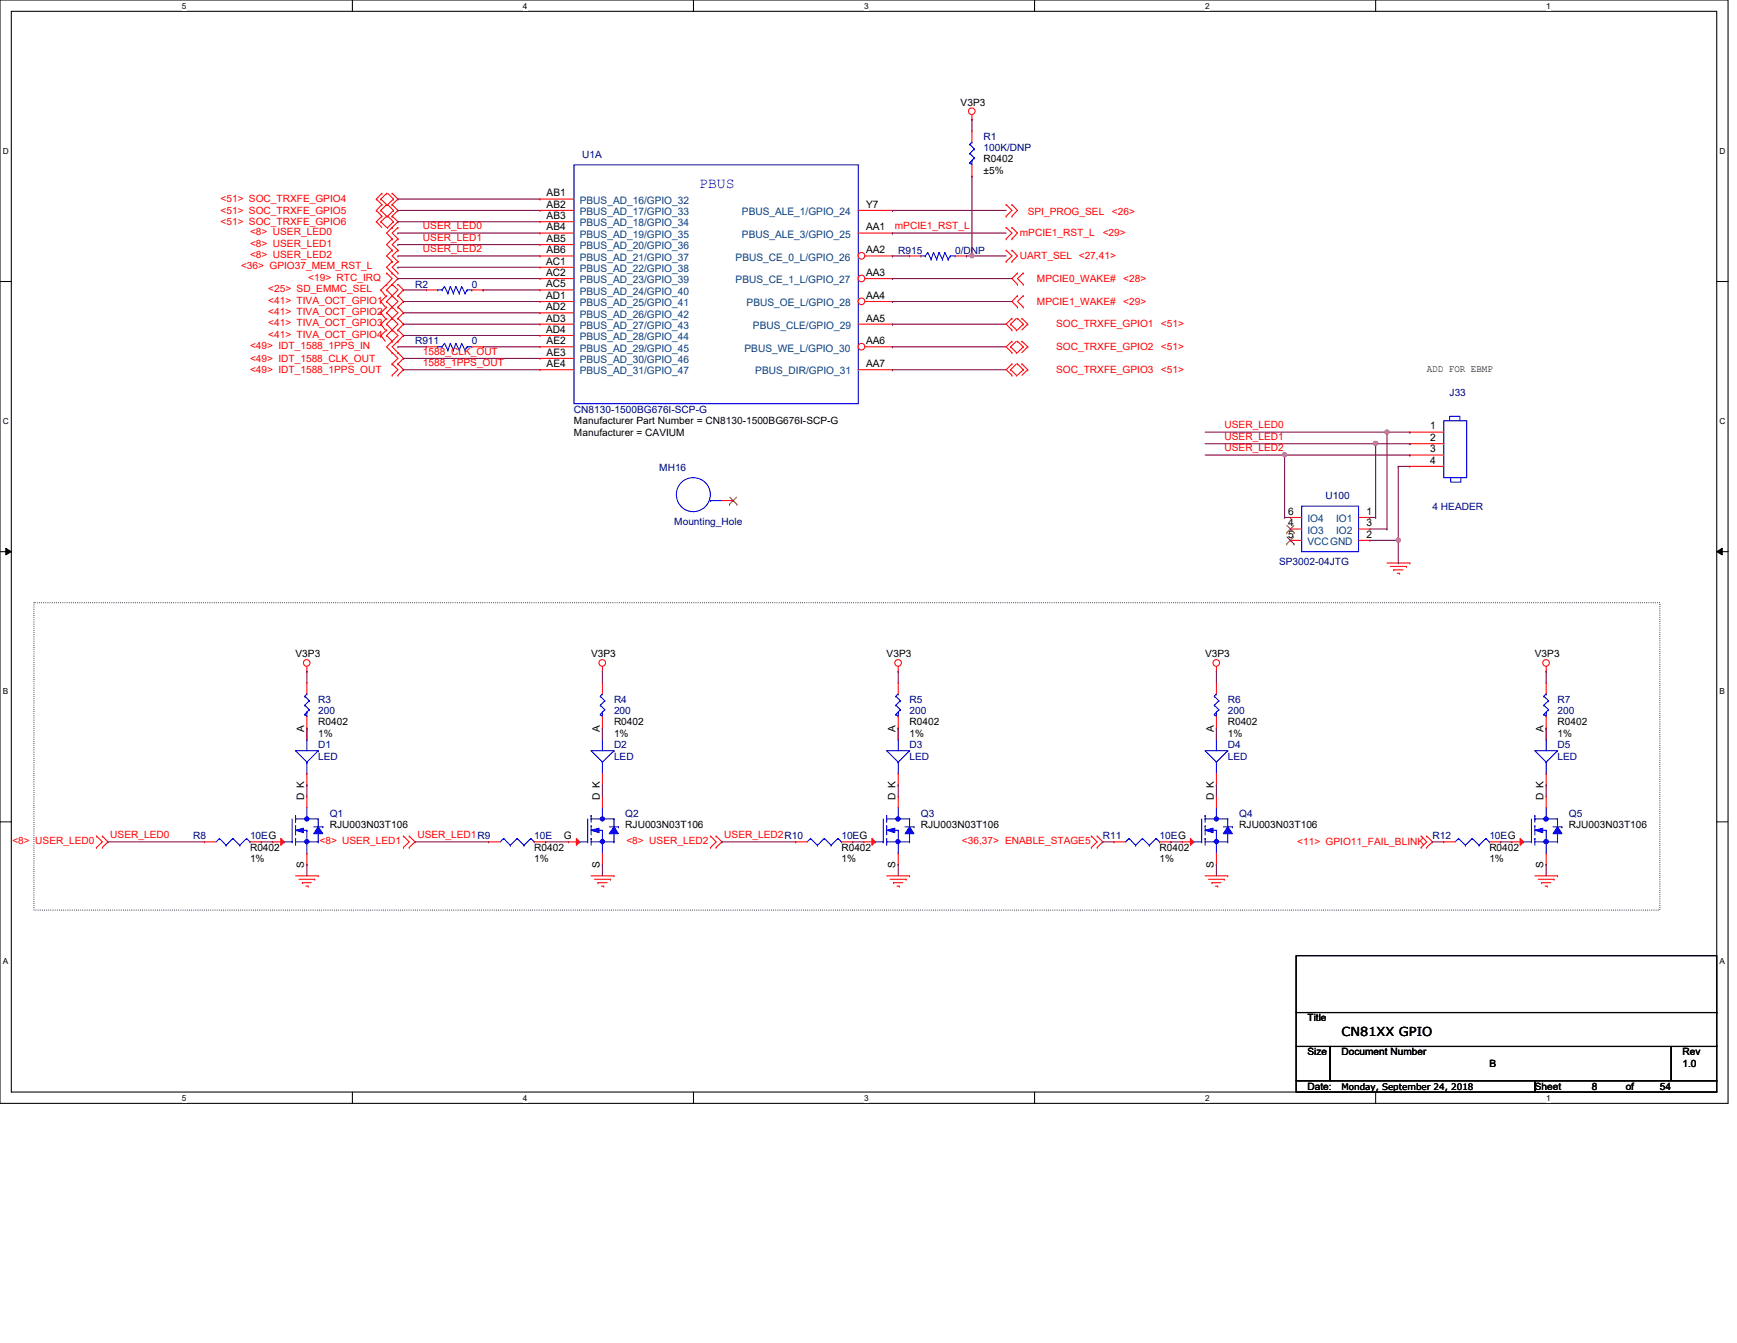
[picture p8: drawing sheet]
<svg xmlns="http://www.w3.org/2000/svg" width="279mm" height="216mm" viewBox="0 0 279 216" stroke-linecap="round" stroke-linejoin="round" font-family="sans-serif">
<defs><g id="words">
<text font-size="2.4" fill="#00f" x="112.5" y="30.2">PBUS</text>
<text font-size="2" x="215.8" y="166.6">CN81XX GPIO</text>
<g font-size="1.7">
<text x="87.9" y="31.6">AB1</text>
<text x="87.9" y="33.4">AB2</text>
<text x="87.9" y="35.2">AB3</text>
<text x="139.3" y="33.4">Y7</text>
<text x="87.9" y="37">AB4</text>
<text x="87.9" y="38.9">AB5</text>
<text x="87.9" y="40.7">AB6</text>
<text x="139.3" y="40.7">AA2</text>
<text x="139.3" y="37">AA1</text>
<text x="87.8" y="42.5">AC1</text>
<text x="87.8" y="44.4">AC2</text>
<text x="87.8" y="46.2">AC5</text>
<text x="139.3" y="44.4">AA3</text>
<text x="87.8" y="48">AD1</text>
<text x="87.8" y="49.9">AD2</text>
<text x="87.8" y="51.7">AD3</text>
<text x="87.8" y="53.5">AD4</text>
<text x="139.3" y="48">AA4</text>
<text x="139.3" y="51.7">AA5</text>
<text x="87.9" y="55.3">AE2</text>
<text x="87.9" y="57.2">AE3</text>
<text x="87.9" y="59">AE4</text>
<text x="139.3" y="55.3">AA6</text>
<text x="139.3" y="59">AA7</text>
<text x="230" y="69">1</text>
<text x="230" y="70.9">2</text>
<text x="230" y="72.7">3</text>
<text x="230" y="74.5">4</text>
<text x="207.2" y="82.8">6</text>
<text x="219.8" y="82.8">1</text>
<text x="207.2" y="84.6">4</text>
<text x="207.2" y="86.4">5</text>
<text x="219.8" y="86.4">2</text>
<text x="219.8" y="84.6">3</text>
<text x="48.9" y="117.6" transform="rotate(-90 48.9 117.6)">A</text>
<text x="96.5" y="117.6" transform="rotate(-90 96.5 117.6)">A</text>
<text x="144.1" y="117.6" transform="rotate(-90 144.1 117.6)">A</text>
<text x="195.2" y="117.6" transform="rotate(-90 195.2 117.6)">A</text>
<text x="248.3" y="117.6" transform="rotate(-90 248.3 117.6)">A</text>
<text x="48.9" y="128.6" transform="rotate(-90 48.9 128.6)">D K</text>
<text x="96.5" y="128.6" transform="rotate(-90 96.5 128.6)">D K</text>
<text x="144.1" y="128.6" transform="rotate(-90 144.1 128.6)">D K</text>
<text x="195.2" y="128.6" transform="rotate(-90 195.2 128.6)">D K</text>
<text x="248.3" y="128.6" transform="rotate(-90 248.3 128.6)">D K</text>
<text x="90.7" y="134.9">G</text>
<text x="48.9" y="139.5" transform="rotate(-90 48.9 139.5)">S</text>
<text x="96.5" y="139.5" transform="rotate(-90 96.5 139.5)">S</text>
<text x="144.1" y="139.5" transform="rotate(-90 144.1 139.5)">S</text>
<text x="195.2" y="139.5" transform="rotate(-90 195.2 139.5)">S</text>
<text x="248.3" y="139.5" transform="rotate(-90 248.3 139.5)">S</text>
</g>
<g font-size="1.7" fill="#004080">
<text x="93.3" y="32.8">PBUS_AD_16/GPIO_32</text>
<text x="93.3" y="34.6">PBUS_AD_17/GPIO_33</text>
<text x="119.3" y="34.6">PBUS_ALE_1/GPIO_24</text>
<text x="93.3" y="36.4">PBUS_AD_18/GPIO_34</text>
<text x="93.3" y="38.2">PBUS_AD_19/GPIO_35</text>
<text x="93.3" y="40.1">PBUS_AD_20/GPIO_36</text>
<text x="93.3" y="41.9">PBUS_AD_21/GPIO_37</text>
<text x="118.3" y="41.9">PBUS_CE_0_L/GPIO_26</text>
<text x="119.3" y="38.2">PBUS_ALE_3/GPIO_25</text>
<text x="93.3" y="43.7">PBUS_AD_22/GPIO_38</text>
<text x="93.3" y="45.6">PBUS_AD_23/GPIO_39</text>
<text x="93.3" y="47.4">PBUS_AD_24/GPIO_40</text>
<text x="118.3" y="45.6">PBUS_CE_1_L/GPIO_27</text>
<text x="93.3" y="49.2">PBUS_AD_25/GPIO_41</text>
<text x="93.3" y="51.1">PBUS_AD_26/GPIO_42</text>
<text x="93.3" y="52.9">PBUS_AD_27/GPIO_43</text>
<text x="120.1" y="49.2">PBUS_OE_L/GPIO_28</text>
<text x="121.1" y="52.9">PBUS_CLE/GPIO_29</text>
<text x="93.3" y="54.7">PBUS_AD_28/GPIO_44</text>
<text x="93.3" y="56.5">PBUS_AD_29/GPIO_45</text>
<text x="93.3" y="58.4">PBUS_AD_30/GPIO_46</text>
<text x="119.8" y="56.5">PBUS_WE_L/GPIO_30</text>
<text x="93.3" y="60.2">PBUS_AD_31/GPIO_47</text>
<text x="121.5" y="60.2">PBUS_DIR/GPIO_31</text>
<text x="210.3" y="83.9">IO4</text>
<text x="214.9" y="83.9">IO1</text>
<text x="210.3" y="85.8">IO3</text>
<text x="210.3" y="87.6">VCCGND</text>
<text x="214.9" y="85.8">IO2</text>
</g>
<g font-size="1.6">
<text x="154.5" y="17">V3P3</text>
<text x="158.2" y="26.1">R0402</text>
<text x="158.2" y="27.9">±5%</text>
<text x="229.5" y="59.8">ADD FOR EBMP</text>
<text x="92.3" y="68.2">Manufacturer Part Number = CN8130-1500BG676I-SCP-G</text>
<text x="92.3" y="70">Manufacturer = CAVIUM</text>
<text x="47.5" y="105.7">V3P3</text>
<text x="95.1" y="105.7">V3P3</text>
<text x="142.6" y="105.7">V3P3</text>
<text x="193.8" y="105.7">V3P3</text>
<text x="246.9" y="105.7">V3P3</text>
<text x="51.2" y="116.6">R0402</text>
<text x="51.2" y="118.5">1%</text>
<text x="98.8" y="116.6">R0402</text>
<text x="98.8" y="118.5">1%</text>
<text x="146.3" y="116.6">R0402</text>
<text x="146.3" y="118.5">1%</text>
<text x="197.5" y="116.6">R0402</text>
<text x="197.5" y="118.5">1%</text>
<text x="250.5" y="116.6">R0402</text>
<text x="250.5" y="118.5">1%</text>
<text x="40.2" y="136.8">R0402</text>
<text x="53" y="133.1">RJU003N03T106</text>
<text x="85.9" y="136.8">R0402</text>
<text x="100.6" y="133.1">RJU003N03T106</text>
<text x="135.3" y="136.8">R0402</text>
<text x="148.1" y="133.1">RJU003N03T106</text>
<text x="186.5" y="136.8">R0402</text>
<text x="199.3" y="133.1">RJU003N03T106</text>
<text x="239.6" y="136.8">R0402</text>
<text x="252.3" y="133.1">RJU003N03T106</text>
<text x="40.2" y="138.6">1%</text>
<text x="85.9" y="138.6">1%</text>
<text x="135.3" y="138.6">1%</text>
<text x="186.5" y="138.6">1%</text>
<text x="239.6" y="138.6">1%</text>
<text x="210.3" y="164.2">Title</text>
<text x="210.3" y="169.7">Size</text>
<text x="215.8" y="169.7">Document Number</text>
<text x="239.6" y="171.5">B</text>
<text x="270.6" y="169.7">Rev</text>
<text x="270.6" y="171.5">1.0</text>
<text x="210.3" y="175.2">Date:</text>
<text x="246.9" y="175.2">Sheet</text>
<text x="256" y="175.2">8</text>
<text x="261.5" y="175.2">of</text>
<text x="267" y="175.2">54</text>
</g>
<g font-size="1.6" fill="#000080">
<text x="158.2" y="22.5">R1</text>
<text x="93.6" y="25.4">U1A</text>
<text x="158.2" y="24.3">100K/DNP</text>
<text x="144.5" y="40.8">R915</text>
<text x="153.6" y="40.8">0/DNP</text>
<text x="66.8" y="46.2">R2</text>
<text x="75.9" y="46.2">0</text>
<text x="66.8" y="55.4">R911</text>
<text x="75.9" y="55.4">0</text>
<text x="233.2" y="63.6">J33</text>
<text x="92.3" y="66.3">CN8130-1500BG676I-SCP-G</text>
<text x="106" y="75.7">MH16</text>
<text x="213.2" y="80.3">U100</text>
<text x="230.4" y="81.9">4 HEADER</text>
<text x="108.5" y="84.5">Mounting_Hole</text>
<text x="205.7" y="90.8">SP3002-04JTG</text>
<text x="51.2" y="113">R3</text>
<text x="98.8" y="113">R4</text>
<text x="146.3" y="113">R5</text>
<text x="197.5" y="113">R6</text>
<text x="250.5" y="113">R7</text>
<text x="51.2" y="114.8">200</text>
<text x="98.8" y="114.8">200</text>
<text x="146.3" y="114.8">200</text>
<text x="197.5" y="114.8">200</text>
<text x="250.5" y="114.8">200</text>
<text x="51.2" y="120.3">D1</text>
<text x="51.2" y="122.1">LED</text>
<text x="98.8" y="120.3">D2</text>
<text x="98.8" y="122.1">LED</text>
<text x="146.3" y="120.3">D3</text>
<text x="146.3" y="122.1">LED</text>
<text x="197.5" y="120.3">D4</text>
<text x="197.5" y="122.1">LED</text>
<text x="250.5" y="120.3">D5</text>
<text x="250.5" y="122.1">LED</text>
<text x="53" y="131.3">Q1</text>
<text x="100.6" y="131.3">Q2</text>
<text x="148.1" y="131.3">Q3</text>
<text x="199.3" y="131.3">Q4</text>
<text x="252.3" y="131.3">Q5</text>
<text x="31.1" y="134.9">R8</text>
<text x="40.2" y="134.9">10EG</text>
<text x="85.9" y="134.9">10E</text>
<text x="135.3" y="134.9">10EG</text>
<text x="177.4" y="134.9">R11</text>
<text x="186.5" y="134.9">10EG</text>
<text x="230.4" y="134.9">R12</text>
<text x="239.6" y="134.9">10EG</text>
</g>
<g font-size="1.6" fill="#f00">
<text x="35.5" y="34.3">&lt;51&gt; SOC_TRXFE_GPIO5</text>
<text x="35.5" y="32.5">&lt;51&gt; SOC_TRXFE_GPIO4</text>
<text x="165.3" y="34.5">SPI_PROG_SEL</text>
<text x="178.9" y="34.5">&lt;26&gt;</text>
<text x="35.5" y="36.2">&lt;51&gt; SOC_TRXFE_GPIO6</text>
<text x="40.2" y="37.8">&lt;8&gt; USER_LED0</text>
<text x="40.2" y="39.7">&lt;8&gt; USER_LED1</text>
<text x="40.2" y="41.5">&lt;8&gt; USER_LED2</text>
<text x="68" y="36.9">USER_LED0</text>
<text x="68" y="38.7">USER_LED1</text>
<text x="68" y="40.6">USER_LED2</text>
<text x="143.9" y="36.9">mPCIE1_RST_L</text>
<text x="164" y="41.7">UART_SEL &lt;27,41&gt;</text>
<text x="164" y="38">mPCIE1_RST_L</text>
<text x="177.4" y="38">&lt;29&gt;</text>
<text x="38.8" y="43.3">&lt;36&gt; GPIO37_MEM_RST_L</text>
<text x="43.1" y="46.9">&lt;25&gt; SD_EMMC_SEL</text>
<text x="49.6" y="45.1">&lt;19&gt; RTC_IRQ</text>
<text x="166.8" y="45.3">MPCIE0_WAKE#</text>
<text x="180.7" y="45.3">&lt;28&gt;</text>
<text x="43.1" y="48.8">&lt;41&gt; TIVA_OCT_GPIO1</text>
<text x="43.1" y="50.6">&lt;41&gt; TIVA_OCT_GPIO2</text>
<text x="43.1" y="52.5">&lt;41&gt; TIVA_OCT_GPIO3</text>
<text x="166.8" y="49">MPCIE1_WAKE#</text>
<text x="169.9" y="52.6">SOC_TRXFE_GPIO1</text>
<text x="180.7" y="49">&lt;29&gt;</text>
<text x="186.7" y="52.6">&lt;51&gt;</text>
<text x="40.2" y="56.1">&lt;49&gt; IDT_1588_1PPS_IN</text>
<text x="40.2" y="58.1">&lt;49&gt; IDT_1588_CLK_OUT</text>
<text x="40.2" y="59.9">&lt;49&gt; IDT_1588_1PPS_OUT</text>
<text x="43.1" y="54.3">&lt;41&gt; TIVA_OCT_GPIO4</text>
<text x="68" y="57">1588_CLK_OUT</text>
<text x="68" y="58.8">1588_1PPS_OUT</text>
<text x="169.9" y="56.3">SOC_TRXFE_GPIO2</text>
<text x="169.9" y="59.9">SOC_TRXFE_GPIO3</text>
<text x="186.7" y="56.3">&lt;51&gt;</text>
<text x="186.7" y="59.9">&lt;51&gt;</text>
<text x="197" y="68.9">USER_LED0</text>
<text x="197" y="70.7">USER_LED1</text>
<text x="197" y="72.6">USER_LED2</text>
<text x="2" y="135.7">&lt;8&gt;</text>
<text x="5.7" y="135.7">USER_LED0</text>
<text x="17.7" y="134.7">USER_LED0</text>
<text x="51.4" y="135.7">&lt;8&gt; USER_LED1</text>
<text x="67.1" y="134.7">USER_LED1R9</text>
<text x="100.8" y="135.7">&lt;8&gt; USER_LED2</text>
<text x="116.5" y="134.7">USER_LED2R10</text>
<text x="154.7" y="135.7">&lt;36,37&gt; ENABLE_STAGE5</text>
<text x="208.7" y="135.8">&lt;11&gt; GPIO11_FAIL_BLINK</text>
</g>
<text font-size="1.4" x="215.8" y="175.2">Monday, September 24, 2018</text>
<g font-size="1.3">
<text x="29.3" y="1.4">5</text>
<text x="84.1" y="1.4">4</text>
<text x="139" y="1.4">3</text>
<text x="193.8" y="1.4">2</text>
<text x="248.7" y="1.4">1</text>
<text x=".5" y="24.7">D</text>
<text x="276.6" y="24.7">D</text>
<text x=".5" y="68.2">C</text>
<text x="276.6" y="68.2">C</text>
<text x=".5" y="111.6">B</text>
<text x="276.6" y="111.6">B</text>
<text x=".5" y="155">A</text>
<text x="276.6" y="155">A</text>
<text x="29.3" y="177">5</text>
<text x="84.1" y="177">4</text>
<text x="139" y="177">3</text>
<text x="193.8" y="177">2</text>
<text x="248.7" y="177">1</text>
</g>
</g></defs>
<path d="M0 0h278v177.4h-278zM1.8 1.8h274.3v173.8h-274.3z" fill="none" stroke="#000" stroke-width=".17"/>
<g fill="#fff">
<path d="M29.3 .2h.7v1.5h-.7z"/>
<path d="M29.3 175.8h.7v1.4h-.7z"/>
</g>
<path d="M56.7 0v1.8M56.7 175.6v1.8" fill="none" stroke="#000" stroke-width=".17"/>
<g fill="#fff">
<path d="M84.1 .2h.7v1.5h-.7z"/>
<path d="M84.1 175.8h.7v1.4h-.7z"/>
</g>
<path d="M111.5 0v1.8M111.5 175.6v1.8" fill="none" stroke="#000" stroke-width=".17"/>
<g fill="#fff">
<path d="M139 .2h.7v1.5h-.7z"/>
<path d="M139 175.8h.7v1.4h-.7z"/>
</g>
<path d="M166.4 0v1.8M166.4 175.6v1.8" fill="none" stroke="#000" stroke-width=".17"/>
<g fill="#fff">
<path d="M193.8 .2h.8v1.5h-.8z"/>
<path d="M193.8 175.8h.8v1.4h-.8z"/>
</g>
<path d="M221.3 0v1.8M221.3 175.6v1.8" fill="none" stroke="#000" stroke-width=".17"/>
<g fill="#fff">
<path d="M248.7 .2h.7v1.5h-.7z"/>
<path d="M248.7 175.8h.7v1.4h-.7z"/>
<path d="M.5 23.5h.9v1.5h-.9z"/>
<path d="M276.6 23.5h.9v1.5h-.9z"/>
<path d="M.5 67h.9v1.5h-.9z"/>
<path d="M276.6 67h.9v1.5h-.9z"/>
</g>
<path d="M0 45.3h1.8M276.1 45.3h1.9" fill="none" stroke="#000" stroke-width=".17"/>
<g fill="#fff">
<path d="M.5 110.4h.8v1.5h-.8z"/>
<path d="M276.6 110.4h.9v1.5h-.9z"/>
</g>
<path d="M0 88.7h1.8M276.1 88.7h1.9" fill="none" stroke="#000" stroke-width=".17"/>
<path d="M.9 88.1l.9 .6-.9 .5zM276.1 88.7l.9-.6v1.1z" fill="#000"/>
<path d="M.9 88.1l.9 .6-.9 .5zM276.1 88.7l.9-.6v1.1z" fill="none" stroke="#000" stroke-width=".16"/>
<g fill="#fff">
<path d="M.5 153.8h.8v1.5h-.8z"/>
<path d="M276.6 153.8h.9v1.5h-.9z"/>
</g>
<path d="M0 132.1h1.8M276.1 132.1h1.9M208.5 153.6h67.6v9.2h-67.6zM208.5 162.8h67.6v5.4h-67.6zM208.5 168.2h5.5v5.5h-5.5zM208.5 173.7h38.4v1.9h-38.4zM214 168.2h54.8v5.5h-54.8zM246.9 173.7h29.2v1.9h-29.2zM268.8 168.2h7.3v5.5h-7.3z" fill="none" stroke="#000" stroke-width=".17"/>
<path d="M5.5 96.9h261.5v49.4h-261.5z" fill="none" stroke="#000" stroke-width=".17" stroke-dasharray="0 .3"/>
<g fill="none" stroke="#f00" stroke-width=".17">
<path d="M156.3 19.2h.1M156.3 18.5v.7M60.5 33.8h.1M60.5 32h.1M60.5 35.6h.1M60.5 33.8l.9 1M60.5 32l.9 .9M60.5 35.6l.9 1M61.3 33.8h.1M61.3 32h.1M61.3 35.6h.1M61.3 35.6l.9 1"/>
<path d="M61.3 33.8l.9 1M61.3 32l.9 .9M61.4 32.9h.1M61.4 31.1h.1M61.4 34.8h.1M61.4 32.9l-.9 .9M61.4 31.1l-.9 .9M61.4 34.8l-.9 .8M62.2 32.9h.1M62.2 31.1h.1M62.2 34.8h.1M62.2 32.9l-.9 .9"/>
<path d="M62.2 31.1l-.9 .9M62.2 34.8l-.9 .8M62.4 34.8h.1M62.4 32.9h.1M62.4 36.6h.1M62.4 32.9l.9 .9M62.4 31.1l.9 .9M62.4 34.8l.9 .8M63.1 38.4h.1M63.1 36.6h.1M63.1 32.9h.1M63.1 34.8h.1"/>
<path d="M63.1 31.1h.1M63.1 34.8l.9 .8-1.8 1.9 .9 .9M63.1 38.4l-.9 .9 .9 .9M63.1 32.9l.9 .9-.9 1M63.1 31.1l.9 .9-.9 .9M63.3 33.8h.1M63.3 32h.1M63.3 35.6h.1M63.3 33.8l-.9 1M63.3 32l-.9 .9M63.3 35.6l-.9 1M64 38.4h.1"/>
<path d="M64 36.6h.1M64 36.6l-.9 .9 .9 .9M64 38.4l-.9 .9 .9 .9M161.8 32.9h.1M161.8 34.8h.1M161.8 38.4h.1M161.8 36.6h.1M161.8 32.9l1 .9-1 1M161.8 36.6l1 .9-1 .9M162.8 32.9h.1M162.8 34.8h.1M162.8 38.4h.1"/>
<path d="M162.8 36.6h.1M162.8 32.9l.9 .9-.9 1M162.8 36.6l.9 .9-.9 .9M61.3 46.6h.1M61.3 48.5h.1M61.3 50.3h.1M61.3 52.1h.1M61.3 53.9h.1M61.3 46.6l.7 .9M61.3 48.5l.7 .9M61.3 50.3l.7 .9M61.3 52.1l.7 .9"/>
<path d="M61.3 53.9l.7 1M62.2 46.6h.1M62.2 45.7h.1M62.2 48.5h.1M62.2 47.5h.1M62.2 50.3h.1M62.2 49.4h.1M62.2 52.1h.1M62.2 51.2h.1M62.2 53.9h.1M62.2 53h.1M62.2 43.9h.1"/>
<path d="M62.2 43.9l.9 .9-.9 .9M62.2 46.6l.9 .9M62.2 45.7l-.9 .9M62.2 51.2l-.9 .9M62.2 48.5l1.8 1.8-.9 .9M62.2 47.5l-.9 1M62.2 50.3l1.8 1.8-1.8 1.8M62.2 49.4l-.9 .9M62.2 52.1l.9 .9M62.2 53.9l.9 1M62.2 53l-.9 .9M63.1 42h.1"/>
<path d="M63.1 43.9h.1M63.1 45.7h.1M63.1 47.5h.1M63.1 49.4h.1M63.1 51.2h.1M63.1 53h.1M63.1 54.9h.1M63.1 56.7h.1M63.1 58.5h.1M63.1 40.2h.1M63.1 42l-.9 1 .9 .9M63.1 45.7l.9 .9-.9 .9"/>
<path d="M63.1 43.9l.9 .9-1.8 1.8M63.1 47.5l.9 1-.9 .9M63.1 47.5l-.9 1M63.1 49.4l-.9 .9M63.1 51.2l-.9 .9M63.1 53l.9 .9-1.8 1.9 .9 .9M63.1 56.7l.9 .9-.9 .9M63.1 58.5l.9 .9-.9 .9M63.1 40.2l-.9 .9 .9 .9M64 42h.1M64 43.9h.1M64 47.5h.1"/>
<path d="M64 45.7h.1M64 49.4h.1M64 51.2h.1M64 53h.1M64 54.9h.1M64 56.7h.1M64 58.5h.1M64 40.2h.1M64 42l-.9 1 .9 .9M64 45.7l.9 .9-.9 .9M64 47.5l.9 1-.9 .9M64 49.4l.9 .9-.9 .9"/>
<path d="M64 51.2l.9 .9-.9 .9M64 53l.9 .9-.9 1M64 54.9l-.9 .9 .9 .9M64 56.7l.9 .9-.9 .9M64 58.5l.9 .9-.9 .9M64 40.2l-.9 .9 .9 .9M161.8 42h.1M161.8 40.2h.1M161.8 40.2l1 .9-1 .9M162.6 52.1h.1M162.6 55.8h.1M162.6 59.4h.1"/>
<path d="M162.6 52.1l.9 .9M162.6 55.8l.9 .9M162.6 59.4l.9 .9M162.8 42h.1M162.8 40.2h.1M162.8 51.2h.1M162.8 53h.1M162.8 54.9h.1M162.8 56.7h.1M162.8 58.5h.1M162.8 40.2l.9 .9-.9 .9M162.8 51.2l-1 .9 1 .9"/>
<path d="M162.8 54.9l-1 .9 1 .9M162.8 58.5l-1 .9 1 .9M163.5 53h.1M163.5 56.7h.1M163.5 51.2l-.9 .9M163.5 54.9l-.9 .9M163.5 58.5l-.9 .9M163.7 43.9h.1M163.7 45.7h.1M163.7 47.5h.1M163.7 49.4h.1M163.7 51.2h.1"/>
<path d="M163.7 54.9h.1M163.7 58.5h.1M163.7 43.9l-.9 .9 .9 .9M163.7 47.5l-.9 1 .9 .9M163.7 51.2l.9 .9M163.7 54.9l.9 .9M163.7 58.5l.9 .9M164.4 51.2h.1M164.4 54.9h.1M164.4 58.5h.1M164.4 51.2l.9 .9M164.4 54.9l.9 .9"/>
<path d="M164.4 58.5l.9 .9M164.6 45.7h.1M164.6 43.9h.1M164.6 49.4h.1M164.6 47.5h.1M164.6 52.1h.1M164.6 55.8h.1M164.6 59.4h.1M164.6 43.9l-.9 .9 .9 .9M164.6 47.5l-.9 1 .9 .9M164.6 52.1l-.9 .9M164.6 55.8l-.9 .9"/>
<path d="M164.6 59.4l-.9 .9M165.3 52.1h.1M165.3 55.8h.1M165.3 59.4h.1M165.3 52.1l-.9 .9M165.3 55.8l-.9 .9M165.3 59.4l-.9 .9M63.1 60.3h.1M64 60.3h.1M162.8 60.3h.1M163.5 60.3h.1M116.1 80.5h1.8"/>
<path d="M117.9 80.5h.1M223.1 90.5h3.7M223.6 91.1h2.6M224.2 91.6h.1M224.2 91.6h1.5M224.7 92.2h.4M225.1 92.2h.1M226.2 91.1h.1M226.8 90.5h.1M49.4 107.9h.1M49.4 107.1v.8M96.9 107.9h.1"/>
<path d="M96.9 107.1v.8M144.5 107.9h.1M144.5 107.1v.8M195.7 107.9h.1M195.7 117.1h.1M195.7 109.7h.1M195.7 107.1v.8M195.7 109.7v1.8M195.7 115.2v1.9M248.7 107.9h.1M248.7 107.1v.8M15.5 134.4h.1"/>
<path d="M15.5 136.2h.1M15.5 134.4l1 .9-1 .9M16.5 136.2h.1M16.5 134.4h.1M16.5 134.4l.9 .9-.9 .9M64.9 134.4h.1M64.9 136.2h.1M64.9 134.4l.9 .9-.9 .9M65.8 136.2h.1M65.8 134.4h.1M65.8 134.4l1 .9-1 .9M78.6 135.3h.1"/>
<path d="M78.6 135.3h1.9M85.9 135.3h1.9M87.8 135.3h.1M114.3 134.4h.1M114.3 136.2h.1M114.3 134.4l.9 .9-.9 .9M115.2 136.2h.1M115.2 134.4h.1M115.2 134.4l.9 .9-.9 .9M128 135.3h.1M128 135.3h1.8M135.3 135.3h1.9"/>
<path d="M137.2 135.3h.1M175.6 134.4h.1M175.6 136.2h.1M175.6 134.4l.9 .9-.9 .9M176.5 136.2h.1M176.5 134.4h.1M176.5 134.4l.9 .9-.9 .9M228.6 134.4h.1M228.6 136.2h.1M228.6 134.4l.9 .9-.9 .9M229.5 136.2h.1M229.5 134.4h.1"/>
<path d="M229.5 134.4l.9 .9-.9 .9M47.5 140.8h3.7M48.1 141.4h2.5M48.6 141.9h.1M48.6 141.9h1.5M49.2 142.5h.4M49.6 142.5h.1M50.6 141.4h.1M51.2 140.8h.1M95.1 140.8h3.7M95.6 141.4h2.6M96.2 141.9h.1"/>
<path d="M96.2 141.9h1.5M96.7 142.5h.4M97.1 142.5h.1M98.2 141.4h.1M98.8 140.8h.1M142.6 140.8h3.7M143.2 141.4h2.6M143.7 141.9h.1M143.7 141.9h1.5M144.3 142.5h.4M144.7 142.5h.1M145.8 141.4h.1"/>
<path d="M146.3 140.8h.1M193.8 140.8h3.7M194.4 141.4h2.5M194.9 141.9h.1M194.9 141.9h1.5M195.5 142.5h.4M195.9 142.5h.1M196.9 141.4h.1M197.5 140.8h.1M246.9 140.8h3.6M247.4 141.4h2.6M248 141.9h.1"/>
<path d="M248 141.9h1.4M248.5 142.5h.4M248.9 142.5h.1M250 141.4h.1M250.5 140.8h.1"/>
<circle cx="156.3" cy="17.9" r=".54"/>
<circle cx="49.3" cy="106.6" r=".54"/>
<circle cx="96.9" cy="106.6" r=".54"/>
<circle cx="144.5" cy="106.6" r=".54"/>
<circle cx="195.6" cy="106.6" r=".54"/>
<circle cx="248.7" cy="106.6" r=".54"/>
</g>
<g fill="none" stroke="#00f" stroke-width=".17">
<path d="M114.3 80.5h.1M114.3 80.5h1.8M195.3 114.9h.1M195.3 113.4h.1M195.3 111.9h.1M195.3 113.4l.7 .7M195.3 111.9l.7 .7M195.7 111.5h.1M195.7 114.5h.1M195.7 114.5v.7l-.4-.3M195.7 111.5l-.4 .4M196 114.1h.1"/>
<path d="M196 112.6h.1M196 114.1l-.7 .8M196 112.6l-.7 .8M81 134.8h.1M81 134.8l-.5 .5M81 134.8l1.1 1.1M82.1 135.9h.1M83.2 134.8h.1M83.2 134.8l-1.1 1.1M83.2 134.8l1.1 1.1M84.3 135.9h.1M85.4 134.8h.1"/>
<path d="M85.4 134.8l-1.1 1.1M85.4 134.8l.5 .5M85.9 135.3h.1M130.4 134.8h.1M130.4 134.8l-.6 .5M130.4 134.8l1.1 1.1M131.5 135.9h.1M132.6 134.8h.1M132.6 134.8l-1.1 1.1M132.6 134.8l1.1 1.1M133.7 135.9h.1M134.8 134.8h.1"/>
<path d="M134.8 134.8l-1.1 1.1M134.8 134.8l.5 .5M135.3 135.3h.1"/>
<circle cx="111.5" cy="79.5" r="2.74"/>
</g>
<path d="M117.4 79.9l1.1 1.2M118.5 79.9l-1.2 1.2M117.3 81.1h.1M118.5 81.1h.1" fill="none" stroke="#804000" stroke-width=".16"/>
<path d="M250.5 132.9l.7 1.1h-1.4z" fill="#00f"/>
<g fill="none" stroke="#00f" stroke-width=".17">
<path d="M245.1 135.3h.1M245.1 135.3h1.2M246.3 135.3h.1M246.3 131.7v3.6M246.9 134.8h.1M246.9 132.8h.1M246.9 131.1h.1M246.9 131.7h.1M246.9 135.3h3.6M246.9 131.1v1.1M246.9 132.8v1.4M246.9 134.8v1.1"/>
<path d="M246.9 131.7h3.6M248.7 131.7h.1M248.7 137.2h.1M248.7 129.8v1.9M248.7 133.5v3.7M249.8 132.9h1.4M250.5 132.9l.7 1.1h-1.4zM250.5 135.3h.1M250.5 133.5h.1M250.5 131.7h.1M250.5 131.7v3.6M251.2 132.9h.1"/>
</g>
<circle cx="248.7" cy="131.7" r=".36" fill="#00f"/>
<g fill="none" stroke="#00f" stroke-width=".17">
<path d="M246.9 133.5h1.8M248.7 133.5h.1"/>
<circle cx="248.7" cy="131.7" r=".36"/>
</g>
<path d="M246.9 133.5l1.3-.4v.8z" fill="#00f"/>
<path d="M246.9 133.5l1.3-.4v.8z" fill="none" stroke="#00f" stroke-width=".17"/>
<circle cx="248.7" cy="135.3" r=".36" fill="#00f"/>
<circle cx="248.7" cy="135.3" r=".36" fill="none" stroke="#00f" stroke-width=".17"/>
<path d="M248.7 128h.1M248.7 128v1.8" fill="none" stroke="#f00" stroke-width=".17"/>
<path d="M244.5 134.8l.6 .5-.6 .6z" fill="#f00"/>
<g fill="none" stroke="#f00" stroke-width=".17">
<path d="M248.7 117.1h.1M248.7 109.7h.1M248.7 109.7v1.8M248.7 115.2v1.9M179.2 135.3h.1M179.2 135.3h1.9M186.5 135.3h1.8M188.3 135.3h.1M243.2 135.3h.1M243.2 135.3h1.9M244.5 134.8l.6 .5-.6 .6zM248.7 139h.1"/>
<path d="M248.7 137.2v1.8"/>
</g>
<g fill="none" stroke="#00f" stroke-width=".17">
<path d="M92.3 26.5h45.7v38.4h-45.7zM248.3 114.9h.1M248.3 113.4h.1M248.3 111.9h.1M248.3 113.4l.8 .7M248.3 111.9l.8 .7M248.7 111.5h.1M248.7 114.5h.1M248.7 114.5v.7l-.4-.3M248.7 111.5l-.4 .4M249.1 114.1h.1M249.1 112.6h.1"/>
<path d="M249.1 114.1l-.8 .8M249.1 112.6l-.8 .8M181.6 134.8h.1M181.6 134.8l-.5 .5M181.6 134.8l1.1 1.1M182.7 135.9h.1M183.8 134.8h.1M183.8 134.8l-1.1 1.1M183.8 134.8l1.1 1.1M184.9 135.9h.1M186 134.8h.1M186 134.8l-1.1 1.1"/>
<path d="M186 134.8l.5 .5M186.5 135.3h.1"/>
</g>
<circle cx="138.6" cy="41.1" r=".54" fill="#fff"/>
<g fill="none" stroke="#f00" stroke-width=".17">
<path d="M139.1 41.1h4.5M143.6 41.1h.1"/>
<circle cx="138.6" cy="41.1" r=".54"/>
</g>
<circle cx="138.6" cy="44.8" r=".54" fill="#fff"/>
<g fill="none" stroke="#f00" stroke-width=".17">
<path d="M138 37.5h5.6M143.6 37.5h.1M139.1 44.8h4.5M143.6 44.8h.1"/>
<circle cx="138.6" cy="44.8" r=".54"/>
</g>
<circle cx="138.6" cy="48.4" r=".54" fill="#fff"/>
<g fill="none" stroke="#f00" stroke-width=".17">
<path d="M139.1 48.5h4.5M143.6 48.5h.1"/>
<circle cx="138.6" cy="48.4" r=".54"/>
</g>
<circle cx="138.6" cy="55.7" r=".54" fill="#fff"/>
<g fill="none" stroke="#f00" stroke-width=".17">
<path d="M86.9 32h.1M86.9 33.8h.1M86.9 35.6h.1M86.9 37.5h.1M86.9 39.3h.1M86.9 32h5.4M86.9 33.8h5.4M86.9 35.6h5.4M86.9 37.5h5.4M86.9 39.3h5.4M138 33.8h5.6M143.6 33.8h.1"/>
<path d="M86.9 41.1h.1M86.9 43h.1M86.9 44.8h.1M86.9 46.6h.1M86.9 48.5h.1M86.9 50.3h.1M86.9 52.1h.1M86.9 53.9h.1M86.9 55.8h.1M86.9 57.6h.1M86.9 59.4h.1M86.9 55.8h5.4"/>
<path d="M86.9 59.4h5.4M86.9 52.1h5.4M86.9 41.1h5.4M86.9 43h5.4M86.9 44.8h5.4M86.9 46.6h5.4M86.9 48.5h5.4M86.9 50.3h5.4M86.9 53.9h5.4M86.9 57.6h5.4M138 59.4h5.6M138 52.1h5.6"/>
<path d="M139.1 55.8h4.5M143.6 55.8h.1M143.6 59.4h.1M143.6 52.1h.1M146.3 41.1h.1M146.3 41.1h1.8M153.6 41.1h1.8M155.4 41.1h.1M207.6 85h.1M207.6 86.9h.1M207.6 83.2h.1M207.6 83.2h1.8"/>
<path d="M207.6 86.9h1.8M207.6 85h1.8M218.5 83.2h1.8M218.5 86.9h1.8M218.5 85h1.8M220.3 83.2h.1M220.3 86.9h.1M220.3 85h.1M49.4 117.1h.1M49.4 117.1v1.8M49.4 126.2h.1M49.4 124.3v1.9"/>
<path d="M232.2 135.3h.1M232.2 135.3h1.9M239.6 135.3h1.8M241.4 135.3h.1"/>
<circle cx="138.6" cy="55.7" r=".54"/>
</g>
<g fill="none" stroke="#00f" stroke-width=".17">
<path d="M148.1 41.1h.1M148.1 41.1h.7M148.8 41.1h.1M148.8 41.1l.4-.5 .6 1.1M149.8 41.7h.1M150.2 40.6h.1M150.2 40.6l.5 1.1M150.2 40.6l-.4 1.1M150.7 41.7h.1M151 40.6h.1M151 40.6l.6 1.1M151 40.6l-.3 1.1"/>
<path d="M151.6 41.7h.1M152 40.6h.1M152 40.6l-.4 1.1M152 40.6l.5 1.1M152.5 41.7h.1M152.9 41.1h.1M152.9 41.1l-.4 .6M152.9 41.1h.7M153.6 41.1h.1M209.4 81.4h9.1v7.3h-9.1zM49.4 118.9h.1M49.4 118.9v1.8"/>
<path d="M49.4 124.3h.1M49.4 122.5h.1M49.4 122.5v1.8M51.2 120.7h.1M51.2 120.7h-3.7l1.9 1.8M51.2 120.7l-1.8 1.8M234.6 134.8h.1M234.6 134.8l-.5 .5M234.6 134.8l1.1 1.1M235.7 135.9h.1M236.8 134.8h.1M236.8 134.8l-1.1 1.1"/>
<path d="M236.8 134.8l1.1 1.1M237.9 135.9h.1M239 134.8h.1M239 134.8l-1.1 1.1M239 134.8l.6 .5M239.6 135.3h.1"/>
</g>
<path d="M207 85.6h.1M207 87.5h.1M207 84.5l1.2 1.1M207 86.3l1.2 1.2M208.1 84.5l-1.1 1.1M208.1 86.3l-1.1 1.2M208.2 85.6h.1M208.2 87.5h.1" fill="none" stroke="#804000" stroke-width=".16"/>
<path d="M51.2 132.9l.7 1.1h-1.4z" fill="#00f"/>
<g fill="none" stroke="#00f" stroke-width=".17">
<path d="M45.7 135.3h.1M45.7 135.3h1.3M47 135.3h.1M47 131.7v3.6M47.5 134.8h.1M47.5 132.8h.1M47.5 131.1h.1M47.5 131.7h.1M47.5 135.3h3.7M47.5 131.1v1.1M47.5 132.8v1.4M47.5 134.8v1.1"/>
<path d="M47.5 131.7h3.7M49.4 131.7h.1M49.4 137.2h.1M49.4 129.8v1.9M49.4 133.5v3.7M50.5 132.9h1.4M51.2 132.9l.7 1.1h-1.4zM51.2 135.3h.1M51.2 133.5h.1M51.2 131.7h.1M51.2 131.7v3.6M51.9 132.9h.1"/>
</g>
<circle cx="49.4" cy="131.7" r=".34" fill="#00f"/>
<g fill="none" stroke="#00f" stroke-width=".17">
<path d="M47.5 133.5h1.9M49.4 133.5h.1"/>
<circle cx="49.4" cy="131.7" r=".34"/>
</g>
<path d="M47.5 133.5l1.3-.4v.8z" fill="#00f"/>
<path d="M47.5 133.5l1.3-.4v.8z" fill="none" stroke="#00f" stroke-width=".17"/>
<circle cx="49.4" cy="135.3" r=".34" fill="#00f"/>
<circle cx="49.4" cy="135.3" r=".34" fill="none" stroke="#00f" stroke-width=".17"/>
<path d="M49.4 128h.1M49.4 128v1.8" fill="none" stroke="#f00" stroke-width=".17"/>
<path d="M45.2 134.8l.5 .5-.5 .6z" fill="#f00"/>
<g fill="none" stroke="#f00" stroke-width=".17">
<path d="M156.3 28.3h.1M156.3 21h.1M156.3 21v1.9M156.3 26.5v1.8M68.6 55.8h.1M68.6 55.8h1.8M75.9 55.8h1.8M77.7 55.8h.1M226.8 69.5h.1M226.8 71.3h.1M226.8 73.2h.1M226.8 75h.1"/>
<path d="M226.8 69.5h5.4M226.8 71.3h5.4M226.8 73.2h5.4M226.8 75h5.4M96.9 117.1h.1M96.9 109.7h.1M96.9 109.7v1.8M96.9 115.2v3.7M43.9 135.3h.1M43.9 135.3h1.8M45.2 134.8l.5 .5-.5 .6zM49.4 139h.1"/>
<path d="M49.4 137.2v1.8M96.9 126.2h.1M96.9 124.3v1.9"/>
</g>
<g fill="none" stroke="#00f" stroke-width=".17">
<path d="M156 26.2h.1M156 24.7h.1M156 23.2h.1M156 24.7l.7 .7M156 23.2l.7 .8M156.3 22.9h.1M156.3 25.8h.1M156.3 25.8v.7l-.3-.3M156.3 22.9l-.3 .3M156.7 25.4h.1M156.7 24h.1M156.7 25.4l-.7 .8"/>
<path d="M156.7 24l-.7 .7M70.4 55.8h.1M70.4 55.8h.7M71.1 55.8h.1M71.1 55.8l.4-.6 .6 1.1M72.1 56.3h.1M72.4 55.2h.1M72.4 55.2l.5 1.1M72.4 55.2l-.3 1.1M72.9 56.3h.1M73.3 55.2h.1M73.3 55.2l.6 1.1"/>
<path d="M73.3 55.2l-.4 1.1M73.9 56.3h.1M74.3 55.2h.1M74.3 55.2l-.4 1.1M74.3 55.2l.5 1.1M74.8 56.3h.1M75.1 55.8h.1M75.1 55.8l-.3 .5M75.1 55.8h.8M75.9 55.8h.1M232.2 67.6h3.7v9.2h-3.7zM233.2 67.6v-.7h1.6v.7"/>
<path d="M233.3 76.8v.7h1.7v-.7M96.6 114.9h.1M96.6 113.4h.1M96.6 111.9h.1M96.6 113.4l.7 .7M96.6 111.9l.7 .7M96.9 111.5h.1M96.9 114.5h.1M96.9 118.9h.1M96.9 114.5v.7l-.3-.3M96.9 111.5l-.3 .4M96.9 118.9v1.8"/>
<path d="M97.3 114.1h.1M97.3 112.6h.1M97.3 114.1l-.7 .8M97.3 112.6l-.7 .8M96.9 124.3h.1M96.9 122.5h.1M96.9 122.5v1.8M98.8 120.7h.1M98.8 120.7h-3.7l1.8 1.8M98.8 120.7l-1.9 1.8"/>
</g>
<path d="M98.8 132.9l.7 1.1h-1.5z" fill="#00f"/>
<g fill="none" stroke="#00f" stroke-width=".17">
<path d="M93.3 135.3h.1M93.3 135.3h1.2M94.5 135.3h.1M94.5 131.7v3.6M95.1 134.8h.1M95.1 132.8h.1M95.1 131.1h.1M95.1 131.7h.1M95.1 135.3h3.7M95.1 131.1v1.1M95.1 132.8v1.4M95.1 134.8v1.1"/>
<path d="M95.1 131.7h3.7M96.9 131.7h.1M96.9 137.2h.1M96.9 129.8v1.9M96.9 133.5v3.7M98 132.9h1.5M98.8 132.9l.7 1.1h-1.5zM98.8 135.3h.1M98.8 133.5h.1M98.8 131.7h.1M98.8 131.7v3.6M99.5 132.9h.1"/>
</g>
<circle cx="96.9" cy="131.7" r=".34" fill="#00f"/>
<g fill="none" stroke="#00f" stroke-width=".17">
<path d="M95.1 133.5h1.8M96.9 133.5h.1"/>
<circle cx="96.9" cy="131.7" r=".34"/>
</g>
<path d="M95.1 133.5l1.3-.4v.8z" fill="#00f"/>
<path d="M95.1 133.5l1.3-.4v.8z" fill="none" stroke="#00f" stroke-width=".17"/>
<circle cx="96.9" cy="135.3" r=".34" fill="#00f"/>
<circle cx="96.9" cy="135.3" r=".34" fill="none" stroke="#00f" stroke-width=".17"/>
<path d="M96.9 128h.1M96.9 128v1.8" fill="none" stroke="#f00" stroke-width=".17"/>
<path d="M92.7 134.8l.6 .5-.6 .6z" fill="#f00"/>
<g fill="none" stroke="#f00" stroke-width=".17">
<path d="M144.5 117.1h.1M144.5 109.7h.1M144.5 109.7v1.8M144.5 115.2v3.7M195.7 117.1h.1M195.7 117.1v1.8M91.4 135.3h.1M91.4 135.3h1.9M92.7 134.8l.6 .5-.6 .6zM96.9 139h.1M96.9 137.2v1.8M144.5 126.2h.1"/>
<path d="M144.5 124.3v1.9M195.7 126.2h.1M195.7 124.3v1.9"/>
</g>
<g fill="none" stroke="#00f" stroke-width=".17">
<path d="M144.1 114.9h.1M144.1 113.4h.1M144.1 111.9h.1M144.1 113.4l.7 .7M144.1 111.9l.7 .7M144.5 118.9h.1M144.5 111.5h.1M144.5 114.5h.1M144.5 114.5v.7l-.4-.3M144.5 118.9v1.8M144.5 111.5l-.4 .4M144.8 114.1h.1"/>
<path d="M144.8 112.6h.1M144.8 114.1l-.7 .8M144.8 112.6l-.7 .8M195.7 118.9h.1M195.7 118.9v1.8M144.5 124.3h.1M144.5 122.5h.1M144.5 122.5v1.8M146.3 120.7h.1M146.3 120.7h-3.7l1.9 1.8M146.3 120.7l-1.8 1.8M195.7 124.3h.1"/>
<path d="M195.7 122.5h.1M195.7 122.5v1.8M197.5 120.7h.1M197.5 120.7h-3.7l1.9 1.8M197.5 120.7l-1.8 1.8"/>
</g>
<path d="M146.3 132.9l.7 1.1h-1.4z" fill="#00f"/>
<g fill="none" stroke="#00f" stroke-width=".17">
<path d="M140.8 135.3h.1M140.8 135.3h1.3M142.1 135.3h.1M142.1 131.7v3.6M142.6 134.8h.1M142.6 132.8h.1M142.6 131.1h.1M142.6 131.7h.1M142.6 135.3h3.7M142.6 131.1v1.1M142.6 132.8v1.4M142.6 134.8v1.1"/>
<path d="M142.6 131.7h3.7M144.5 131.7h.1M144.5 137.2h.1M144.5 129.8v1.9M144.5 133.5v3.7M145.6 132.9h1.4M146.3 132.9l.7 1.1h-1.4zM146.3 135.3h.1M146.3 133.5h.1M146.3 131.7h.1M146.3 131.7v3.6M147 132.9h.1"/>
</g>
<circle cx="144.4" cy="131.7" r=".34" fill="#00f"/>
<g fill="none" stroke="#00f" stroke-width=".17">
<path d="M142.6 133.5h1.9M144.5 133.5h.1"/>
<circle cx="144.4" cy="131.7" r=".34"/>
</g>
<path d="M142.6 133.5l1.3-.4v.8z" fill="#00f"/>
<path d="M142.6 133.5l1.3-.4v.8z" fill="none" stroke="#00f" stroke-width=".17"/>
<circle cx="144.4" cy="135.3" r=".34" fill="#00f"/>
<circle cx="144.4" cy="135.3" r=".34" fill="none" stroke="#00f" stroke-width=".17"/>
<path d="M144.5 128h.1M144.5 128v1.8" fill="none" stroke="#f00" stroke-width=".17"/>
<path d="M140.3 134.8l.5 .5-.5 .6z" fill="#f00"/>
<g fill="none" stroke="#f00" stroke-width=".17">
<path d="M68.6 46.6h.1M68.6 46.6h1.8M75.9 46.6h1.8M77.7 46.6h.1M248.7 117.1h.1M248.7 117.1v1.8M32.9 135.3h.1M32.9 135.3h1.9M40.2 135.3h1.8M42 135.3h.1M139 135.3h.1M139 135.3h1.8"/>
<path d="M140.3 134.8l.5 .5-.5 .6zM144.5 139h.1M144.5 137.2v1.8M248.7 126.2h.1M248.7 124.3v1.9"/>
</g>
<g fill="none" stroke="#00f" stroke-width=".17">
<path d="M70.4 46.6h.1M70.4 46.6h.7M71.1 46.6h.1M71.1 46.6l.4-.5 .6 1.1M72.1 47.2h.1M72.4 46.1h.1M72.4 46.1l.5 1.1M72.4 46.1l-.3 1.1M72.9 47.2h.1M73.3 46.1h.1M73.3 46.1l.6 1.1M73.3 46.1l-.4 1.1"/>
<path d="M73.9 47.2h.1M74.3 46.1h.1M74.3 46.1l-.4 1.1M74.3 46.1l.5 1.1M74.8 47.2h.1M75.1 46.6h.1M75.1 46.6l-.3 .6M75.1 46.6h.8M75.9 46.6h.1M248.7 118.9h.1M248.7 118.9v1.8M35.3 134.8h.1"/>
<path d="M35.3 134.8l-.5 .5M35.3 134.8l1.1 1.1M36.4 135.9h.1M37.5 134.8h.1M37.5 134.8l-1.1 1.1M37.5 134.8l1.1 1.1M38.6 135.9h.1M39.7 134.8h.1M39.7 134.8l-1.1 1.1M39.7 134.8l.5 .5M40.2 135.3h.1M248.7 124.3h.1"/>
<path d="M248.7 122.5h.1M248.7 122.5v1.8M250.5 120.7h.1M250.5 120.7h-3.6l1.8 1.8M250.5 120.7l-1.8 1.8"/>
</g>
<path d="M197.5 132.9l.7 1.1h-1.4z" fill="#00f"/>
<g fill="none" stroke="#00f" stroke-width=".17">
<path d="M192 135.3h.1M192 135.3h1.3M193.3 135.3h.1M193.3 131.7v3.6M193.8 134.8h.1M193.8 132.8h.1M193.8 131.1h.1M193.8 131.7h.1M193.8 135.3h3.7M193.8 131.1v1.1M193.8 132.8v1.4M193.8 134.8v1.1"/>
<path d="M193.8 131.7h3.7M195.7 131.7h.1M195.7 137.2h.1M195.7 129.8v1.9M195.7 133.5v3.7M196.8 132.9h1.4M197.5 132.9l.7 1.1h-1.4zM197.5 135.3h.1M197.5 133.5h.1M197.5 131.7h.1M197.5 131.7v3.6M198.2 132.9h.1"/>
</g>
<circle cx="195.7" cy="131.7" r=".34" fill="#00f"/>
<g fill="none" stroke="#00f" stroke-width=".17">
<path d="M193.8 133.5h1.9M195.7 133.5h.1"/>
<circle cx="195.7" cy="131.7" r=".34"/>
</g>
<path d="M193.8 133.5l1.3-.4v.8z" fill="#00f"/>
<path d="M193.8 133.5l1.3-.4v.8z" fill="none" stroke="#00f" stroke-width=".17"/>
<circle cx="195.7" cy="135.3" r=".34" fill="#00f"/>
<circle cx="195.7" cy="135.3" r=".34" fill="none" stroke="#00f" stroke-width=".17"/>
<path d="M195.7 128h.1M195.7 128v1.8" fill="none" stroke="#f00" stroke-width=".17"/>
<path d="M191.5 134.8l.5 .5-.5 .6z" fill="#f00"/>
<path d="M49.4 117.1h.1M49.4 109.7h.1M49.4 109.7v1.8M49.4 115.2v1.9M190.2 135.3h.1M190.2 135.3h1.8M191.5 134.8l.5 .5-.5 .6zM195.7 139h.1M195.7 137.2v1.8" fill="none" stroke="#f00" stroke-width=".17"/>
<g fill="none" stroke="#00f" stroke-width=".17">
<path d="M49 114.9h.1M49 113.4h.1M49 111.9h.1M49 113.4l.7 .7M49 111.9l.7 .7M49.4 111.5h.1M49.4 114.5h.1M49.4 114.5v.7l-.4-.3M49.4 111.5l-.4 .4M49.7 114.1h.1M49.7 112.6h.1M49.7 114.1l-.7 .8"/>
<path d="M49.7 112.6l-.7 .8"/>
</g>
<g fill="none" stroke="#800040" stroke-width=".17">
<path d="M156.3 19.2h.1M156.3 19.2v1.8M64 35.6h.1M64 33.8h.1M64 37.5h.1M64 39.3h.1M64 32h.1M64 33.8h22.9M64 37.5h22.9M64 35.6h22.9M64 39.3h22.9M64 32h22.9"/>
<path d="M143.6 33.8h.1M143.6 37.5h.1M143.6 33.8h18.2M143.6 37.5h18.2M156.3 28.3h.1M156.3 28.3v12.8M64 43h.1M64 44.8h.1M64 41.1h.1M64 55.8h.1M64 41.1h22.9M64 44.8h22.9"/>
<path d="M64 43h22.9M64 55.8h4.6M64.9 46.6h.1M64.9 48.5h.1M64.9 50.3h.1M64.9 52.1h.1M64.9 53.9h.1M64.9 57.6h.1M64.9 59.4h.1M64.9 48.5h22M64.9 46.6h3.7M64.9 50.3h22"/>
<path d="M64.9 52.1h22M64.9 53.9h22M64.9 57.6h22M64.9 59.4h22M77.7 46.6h.1M77.7 55.8h.1M77.7 46.6h9.2M77.7 55.8h9.2M143.6 44.8h.1M143.6 48.5h.1M143.6 52.1h.1M143.6 55.8h.1"/>
<path d="M143.6 59.4h.1M143.6 41.1h.1M143.6 41.1h2.7M143.6 44.8h19.2M143.6 48.5h19.2M143.6 52.1h18.2M143.6 59.4h18.2M143.6 55.8h18.2M155.4 41.1h.1M155.4 41.1h6.4M156.3 41.1h.1M49.4 107.9h.1"/>
<path d="M49.4 117.1h.1M49.4 107.9v1.8M49.4 117.1v1.8M96.9 107.9h.1M96.9 117.1h.1M96.9 107.9v1.8M96.9 117.1v1.8M144.5 117.1h.1M144.5 107.9h.1M144.5 107.9v1.8M144.5 117.1v1.8M195.7 117.1h.1"/>
<path d="M195.7 107.9h.1M195.7 107.9v1.8M195.7 117.1v1.8M248.7 117.1h.1M248.7 107.9h.1M248.7 107.9v1.8M248.7 117.1v1.8M17.4 135.3h.1M17.4 135.3h15.5M42 135.3h.1M42 135.3h1.9M49.4 139h.1"/>
<path d="M49.4 126.2h.1M49.4 126.2v1.8M49.4 139v1.8M66.8 135.3h.1M66.8 135.3h11.8M87.8 135.3h.1M87.8 135.3h3.6M96.9 139h.1M96.9 126.2h.1M96.9 126.2v1.8M96.9 139v1.8M116.1 135.3h.1"/>
<path d="M116.1 135.3h11.9M137.2 135.3h.1M137.2 135.3h1.8M144.5 139h.1M144.5 126.2h.1M144.5 126.2v1.8M144.5 139v1.8M177.4 135.3h.1M177.4 135.3h1.8M188.3 135.3h.1M188.3 135.3h1.9M195.7 139h.1"/>
<path d="M195.7 126.2h.1M195.7 126.2v1.8M195.7 139v1.8M230.4 135.3h.1M230.4 135.3h1.8M241.4 135.3h.1M241.4 135.3h1.8M248.7 139h.1M248.7 126.2h.1M248.7 126.2v1.8M248.7 139v1.8"/>
</g>
<circle cx="156.3" cy="41.1" r=".34" fill="#f0f"/>
<circle cx="156.3" cy="41.1" r=".34" fill="none" stroke="#f0f" stroke-width=".17"/>
<path d="M193.8 69.5h29.3M223.1 69.5h.1M224.9 75h.1M224.9 75h1.9M224.9 75v11.9M224.9 86.9h.1" fill="none" stroke="#800040" stroke-width=".17"/>
<circle cx="223.1" cy="69.5" r=".34" fill="#f0f"/>
<circle cx="223.1" cy="69.5" r=".34" fill="none" stroke="#f0f" stroke-width=".17"/>
<path d="M193.8 71.3h27.5M221.3 71.3h.1" fill="none" stroke="#800040" stroke-width=".17"/>
<circle cx="221.3" cy="71.3" r=".36" fill="#f0f"/>
<circle cx="221.3" cy="71.3" r=".36" fill="none" stroke="#f0f" stroke-width=".17"/>
<path d="M193.8 73.2h33M206.6 73.2h.1M206.6 73.2v10M226.8 73.2h.1M206.6 83.2h.1M206.6 83.2h1" fill="none" stroke="#800040" stroke-width=".17"/>
<circle cx="206.6" cy="73.1" r=".34" fill="#f0f"/>
<circle cx="206.6" cy="73.1" r=".34" fill="none" stroke="#f0f" stroke-width=".17"/>
<path d="M223.1 69.5h.1M223.1 69.5v15.5M223.1 69.5h3.7M226.8 69.5h.1M220.3 83.2h1M220.3 85h2.8M220.3 86.9h4.6M221.3 83.2h.1M223.1 85h.1M224.9 86.9h.1M224.9 90.5h.1M224.9 86.9v3.6" fill="none" stroke="#800040" stroke-width=".17"/>
<circle cx="224.9" cy="86.8" r=".34" fill="#f0f"/>
<circle cx="224.9" cy="86.8" r=".34" fill="none" stroke="#f0f" stroke-width=".17"/>
<path d="M221.3 71.3h.1M221.3 71.3v11.9M221.3 71.3h5.5M226.8 71.3h.1" fill="none" stroke="#800040" stroke-width=".17"/>
<circle cx="156.3" cy="41.1" r=".34" fill="#f0f"/>
<circle cx="156.3" cy="41.1" r=".34" fill="none" stroke="#f0f" stroke-width=".17"/>
<circle cx="223.1" cy="69.5" r=".34" fill="#f0f"/>
<circle cx="223.1" cy="69.5" r=".34" fill="none" stroke="#f0f" stroke-width=".17"/>
<circle cx="221.3" cy="71.3" r=".36" fill="#f0f"/>
<circle cx="221.3" cy="71.3" r=".36" fill="none" stroke="#f0f" stroke-width=".17"/>
<circle cx="206.6" cy="73.1" r=".34" fill="#f0f"/>
<circle cx="206.6" cy="73.1" r=".34" fill="none" stroke="#f0f" stroke-width=".17"/>
<circle cx="224.9" cy="86.8" r=".34" fill="#f0f"/>
<circle cx="224.9" cy="86.8" r=".34" fill="none" stroke="#f0f" stroke-width=".17"/>
<use href="#words"/>
</svg>
